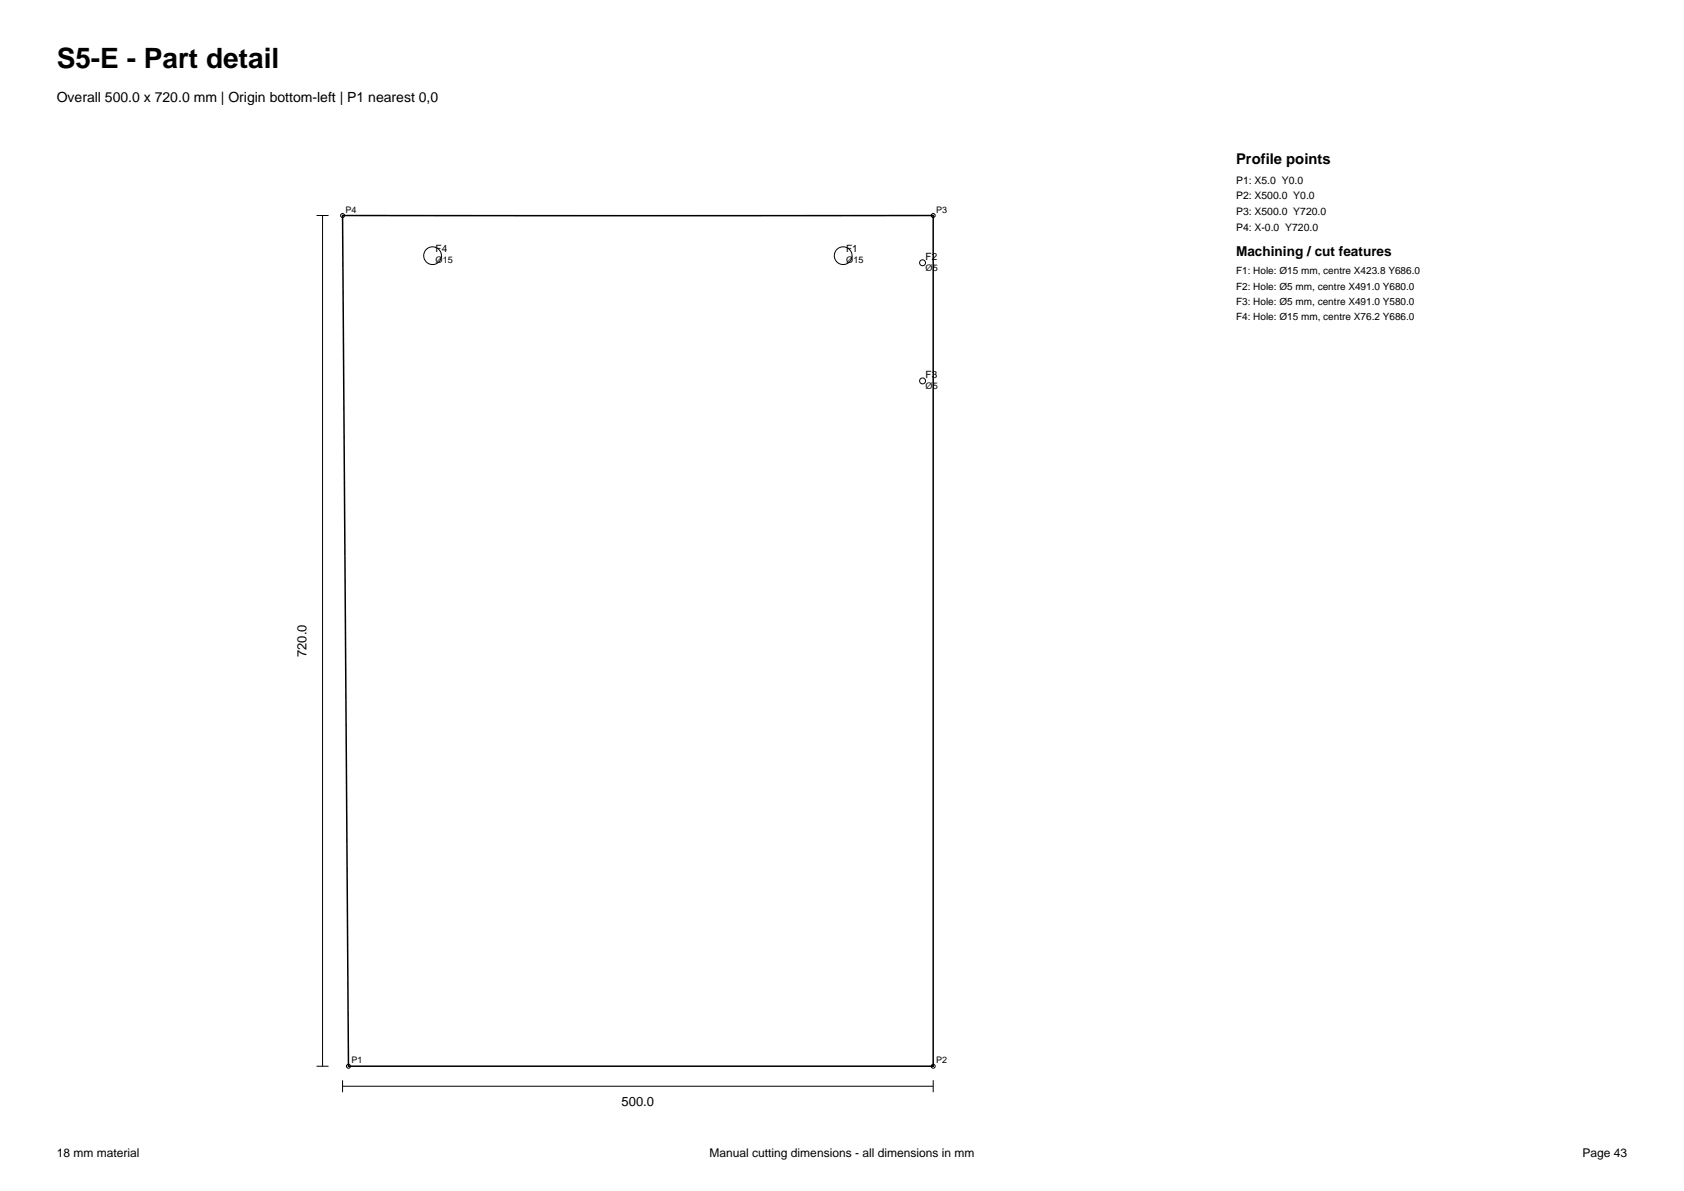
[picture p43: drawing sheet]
<svg xmlns="http://www.w3.org/2000/svg" width="297mm" height="210mm" viewBox="0 0 297 210" stroke-linecap="round" stroke-linejoin="round" font-family="sans-serif">
<defs><g id="words">
<text font-size="4.9" x="10" y="12">S5-E - Part detail</text>
<text font-size="2.6" x="218" y="29">Profile points</text>
<text font-size="2.5" x="10" y="18">Overall 500.0 x 720.0 mm | Origin bottom-left | P1 nearest 0,0</text>
<text font-size="2.4" x="218" y="45.2">Machining / cut features</text>
<g font-size="2.3">
<text x="54.1" y="115.9" transform="rotate(-90 54.1 115.9)">720.0</text>
<text x="109.6" y="195.1">500.0</text>
</g>
<g font-size="2.1">
<text x="10" y="204">18 mm material</text>
<text x="125.2" y="204">Manual cutting dimensions - all dimensions in mm</text>
<text x="279.1" y="204">Page 43</text>
</g>
<g font-size="1.8">
<text x="218" y="32.4">P1: X5.0 Y0.0</text>
<text x="218" y="35.1">P2: X500.0 Y0.0</text>
<text x="218" y="37.9">P3: X500.0 Y720.0</text>
<text x="218" y="40.7">P4: X-0.0 Y720.0</text>
<text x="76.8" y="44.5">F4</text>
<text x="149.2" y="44.5">F1</text>
<text x="163.2" y="45.8">F2</text>
<text x="218" y="48.4">F1: Hole: Ø15 mm, centre X423.8 Y686.0</text>
<text x="218" y="51.1">F2: Hole: Ø5 mm, centre X491.0 Y680.0</text>
<text x="218" y="53.7">F3: Hole: Ø5 mm, centre X491.0 Y580.0</text>
<text x="218" y="56.3">F4: Hole: Ø15 mm, centre X76.2 Y686.0</text>
<text x="163.2" y="66.6">F3</text>
</g>
<g font-size="1.6">
<text x="60.9" y="37.5">P4</text>
<text x="165.1" y="37.5">P3</text>
<text x="76.8" y="46.4">Ø15</text>
<text x="149.2" y="46.4">Ø15</text>
<text x="163.2" y="47.7">Ø5</text>
<text x="163.2" y="68.6">Ø5</text>
<text x="62" y="187.5">P1</text>
<text x="165.1" y="187.5">P2</text>
</g>
</g></defs>
<path d="M60.4 38h104.2v150h-103.1z" fill="none" stroke="#000" stroke-width=".26"/>
<g fill="none" stroke="#000" stroke-width=".18">
<path d="M55.8 38h2.1M56.9 38v150M55.8 188h2.1M60.4 191.5h104.2M60.4 190.5v2.1M164.6 190.5v2.1"/>
<circle cx="60.4" cy="38" r=".35"/>
<circle cx="164.6" cy="38" r=".35"/>
<circle cx="76.3" cy="45.1" r="1.56"/>
<circle cx="148.7" cy="45.1" r="1.56"/>
<circle cx="162.7" cy="46.3" r=".52"/>
<circle cx="162.7" cy="67.2" r=".52"/>
<circle cx="61.5" cy="188" r=".35"/>
<circle cx="164.6" cy="188" r=".35"/>
</g>
<use href="#words"/>
</svg>
